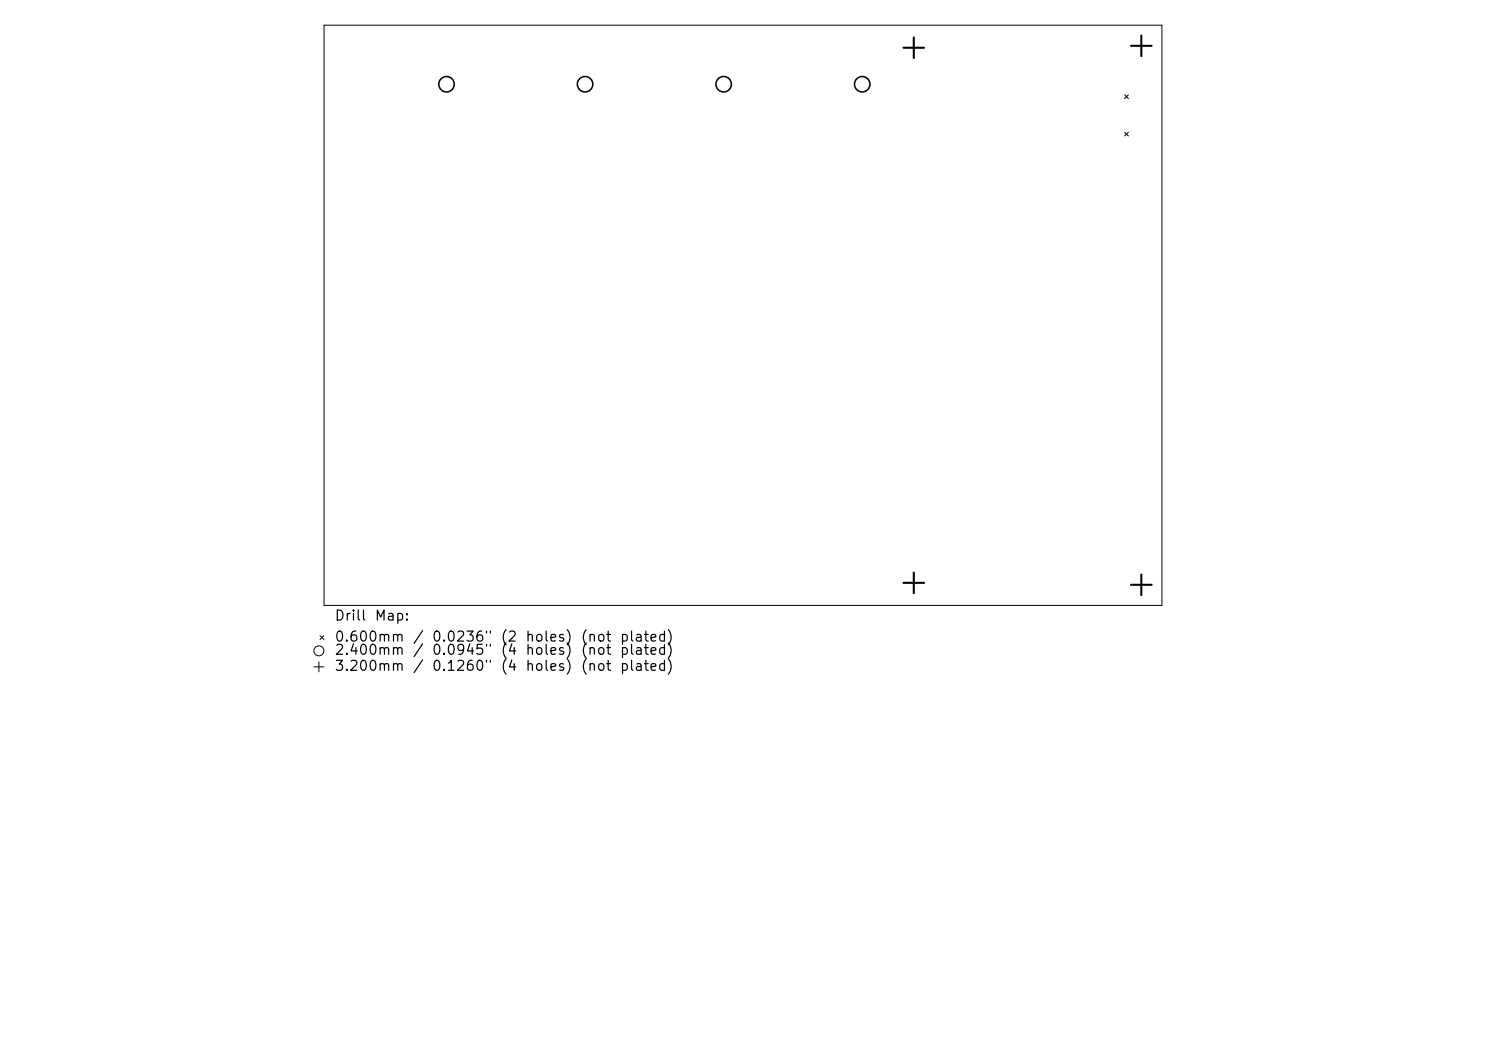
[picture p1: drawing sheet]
<svg xmlns="http://www.w3.org/2000/svg" width="297mm" height="210mm" viewBox="0 0 297 210" stroke-linecap="round" stroke-linejoin="round" font-family="sans-serif">
<defs><g id="words">
<g font-size="2">
<text x="66.7" y="124.5">Drill</text>
<text x="74.7" y="124.5">Map:</text>
<text x="66.7" y="128.7">0.600mm</text>
<text x="66.7" y="131.3">2.400mm</text>
<text x="82.4" y="128.7">/</text>
<text x="82.4" y="131.3">/</text>
<text x="86.2" y="128.7">0.0236&quot;</text>
<text x="86.2" y="131.3">0.0945&quot;</text>
<text x="99.9" y="128.7">(2</text>
<text x="99.9" y="131.3">(4</text>
<text x="104.9" y="128.7">holes)</text>
<text x="104.9" y="131.3">holes)</text>
<text x="115.9" y="128.7">(not</text>
<text x="115.9" y="131.3">(not</text>
<text x="123.7" y="128.7">plated)</text>
<text x="123.7" y="131.3">plated)</text>
<text x="66.7" y="134.5">3.200mm</text>
<text x="82.4" y="134.5">/</text>
<text x="86.2" y="134.5">0.1260&quot;</text>
<text x="99.9" y="134.5">(4</text>
<text x="104.9" y="134.5">holes)</text>
<text x="115.9" y="134.5">(not</text>
<text x="123.7" y="134.5">plated)</text>
</g>
</g></defs>
<g fill="none" stroke="#000" stroke-width=".2">
<path d="M64.8 5h167.4v116h-167.4zM224.8 18.9l.7 .8M225.5 18.9l-.7 .8M224.8 26.4l.7 .8M225.5 26.4l-.7 .8M62.7 133.2h2M63.7 132.2v2M64 127l.7 .8M64.7 127l-.7 .8"/>
<circle cx="63.7" cy="130" r="1"/>
</g>
<g fill="none" stroke="#000" stroke-width=".31">
<circle cx="89.2" cy="16.8" r="1.55"/>
<circle cx="116.9" cy="16.8" r="1.55"/>
<circle cx="144.6" cy="16.8" r="1.55"/>
<circle cx="172.3" cy="16.8" r="1.55"/>
</g>
<path d="M180.6 9.5h4.1M182.6 7.5v4.1M226.1 9.2h4.1M228.1 7.1v4.1M180.6 116.5h4.1M182.6 114.4v4.1M226.1 116.8h4.1M228.1 114.8v4.1" fill="none" stroke="#000" stroke-width=".41"/>
<use href="#words"/>
</svg>
